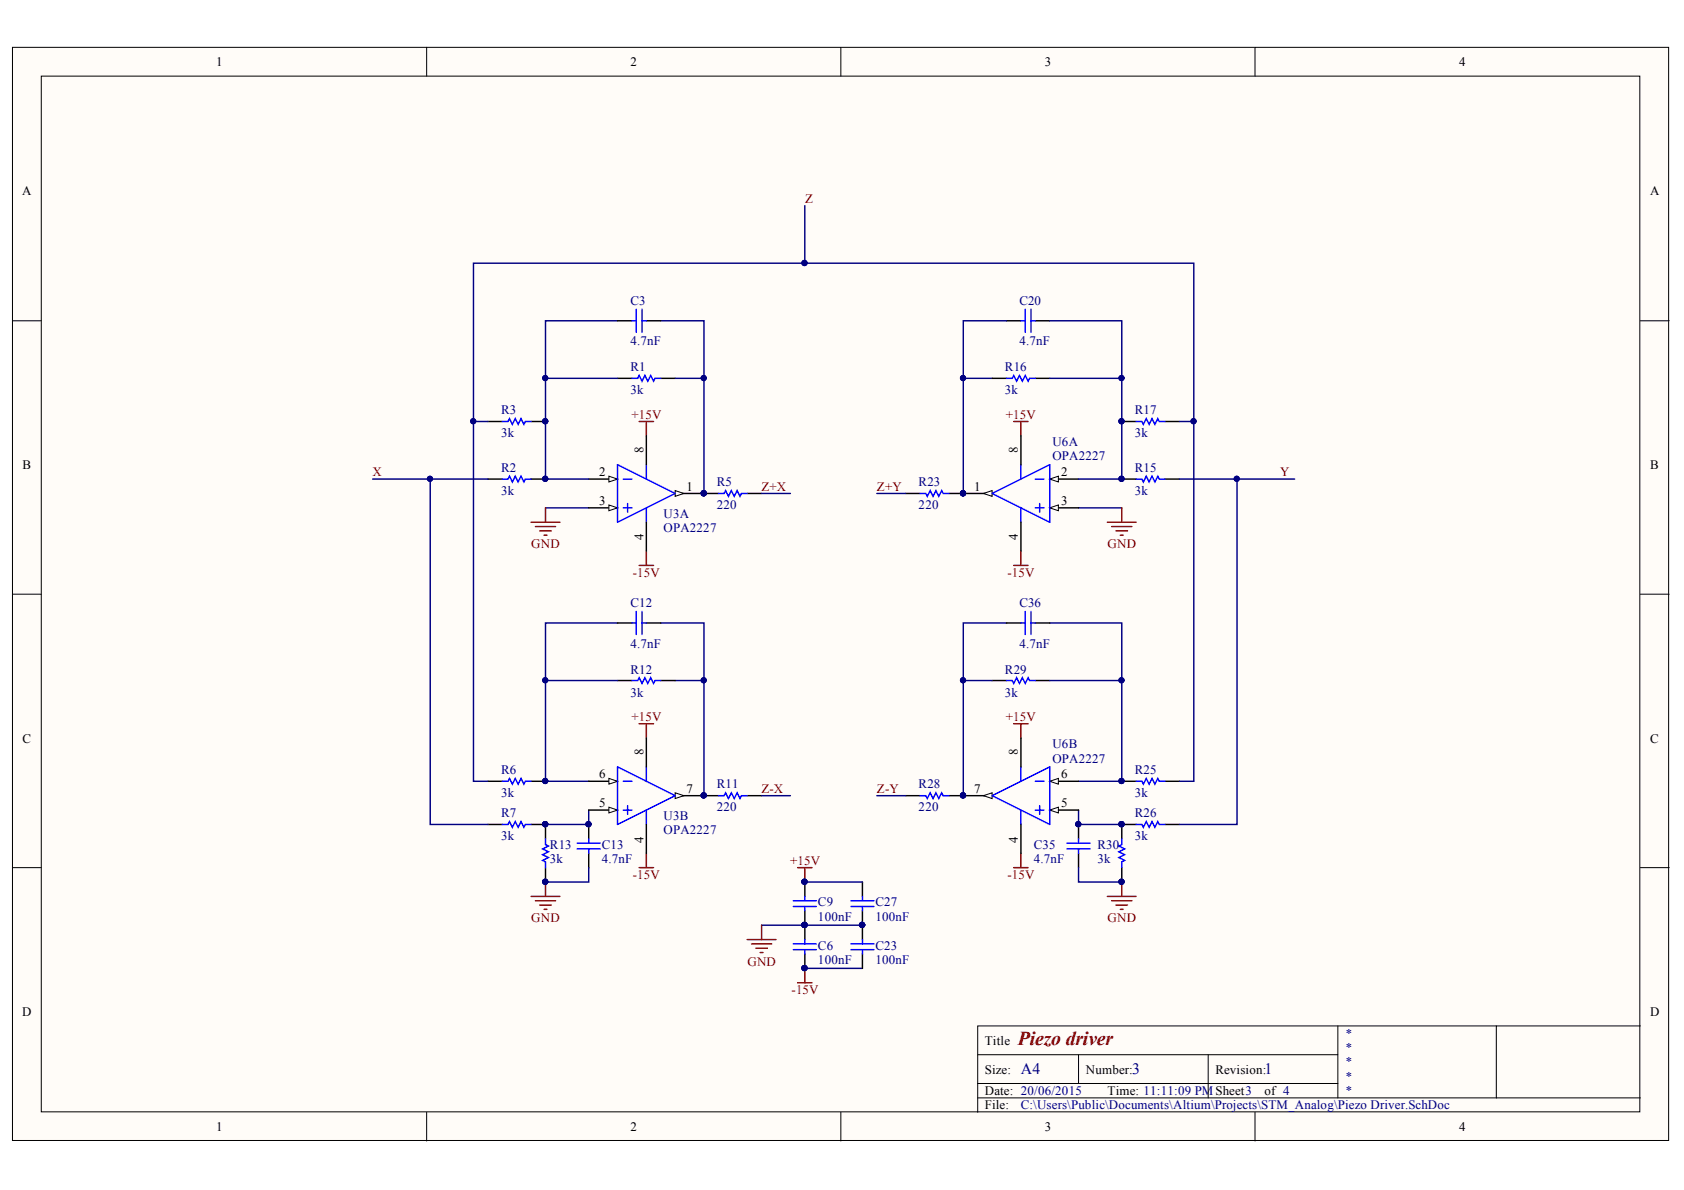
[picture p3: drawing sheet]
<svg xmlns="http://www.w3.org/2000/svg" width="297mm" height="210mm" viewBox="0 0 297 210" stroke-linecap="round" stroke-linejoin="round" font-family="sans-serif">
<defs><g id="words">
<text font-size="3.5" fill="#800000" x="179.5" y="184.3">Piezo driver</text>
<g font-size="2.8" fill="#000080">
<text x="180.1" y="189.5">A4</text>
<text x="199.7" y="189.5">3</text>
<text x="223" y="189.5">1</text>
</g>
<g font-size="2.3">
<text x="38.1" y="11.7">1</text>
<text x="111.2" y="11.7">2</text>
<text x="184.3" y="11.7">3</text>
<text x="257.4" y="11.7">4</text>
<text x="3.9" y="34.5">A</text>
<text x="291.1" y="34.5">A</text>
<text x="4" y="82.7">B</text>
<text x="105.7" y="84">2</text>
<text x="113.5" y="79.9" transform="rotate(-90 113.5 79.9)">8</text>
<text x="179.5" y="79.9" transform="rotate(-90 179.5 79.9)">8</text>
<text x="187.2" y="84">2</text>
<text x="291.1" y="82.7">B</text>
<text x="105.7" y="89.1">3</text>
<text x="121.1" y="86.5">1</text>
<text x="171.8" y="86.5">1</text>
<text x="187.2" y="89.1">3</text>
<text x="113.5" y="95.3" transform="rotate(-90 113.5 95.3)">4</text>
<text x="179.5" y="95.3" transform="rotate(-90 179.5 95.3)">4</text>
<text x="4" y="131">C</text>
<text x="291.1" y="131">C</text>
<text x="105.7" y="137.3">6</text>
<text x="113.5" y="133.3" transform="rotate(-90 113.5 133.3)">8</text>
<text x="179.5" y="133.3" transform="rotate(-90 179.5 133.3)">8</text>
<text x="187.2" y="137.3">6</text>
<text x="105.7" y="142.4">5</text>
<text x="121.1" y="139.8">7</text>
<text x="171.8" y="139.8">7</text>
<text x="187.2" y="142.4">5</text>
<text x="113.5" y="148.6" transform="rotate(-90 113.5 148.6)">4</text>
<text x="179.5" y="148.6" transform="rotate(-90 179.5 148.6)">4</text>
<text x="3.9" y="179.2">D</text>
<text x="291.1" y="179.2">D</text>
<text x="173.7" y="184.3">Title</text>
<text x="173.7" y="189.4">Size:</text>
<text x="191.6" y="189.4">Number:</text>
<text x="214.4" y="189.4">Revision:</text>
<text x="173.7" y="193.2">Date: 20/06/2015</text>
<text x="173.7" y="195.7">File:</text>
<text x="195.4" y="193.2">Time: 11:11:09 PMSheet3</text>
<text x="223" y="193.2">of 4</text>
<text x="38.1" y="199.5">1</text>
<text x="111.2" y="199.5">2</text>
<text x="184.3" y="199.5">3</text>
<text x="257.4" y="199.5">4</text>
</g>
<g font-size="2.3" fill="#800000">
<text x="142" y="35.7">Z</text>
<text x="111.4" y="73.9">+15V</text>
<text x="177.4" y="73.9">+15V</text>
<text x="65.7" y="84">X</text>
<text x="225.8" y="84">Y</text>
<text x="134.3" y="86.5">Z+X</text>
<text x="154.7" y="86.5">Z+Y</text>
<text x="93.7" y="96.7">GND</text>
<text x="111.6" y="101.7">-15V</text>
<text x="177.7" y="101.7">-15V</text>
<text x="195.4" y="96.7">GND</text>
<text x="111.4" y="127.2">+15V</text>
<text x="177.4" y="127.2">+15V</text>
<text x="134.3" y="139.8">Z-X</text>
<text x="154.7" y="139.8">Z-Y</text>
<text x="111.6" y="155.1">-15V</text>
<text x="139.4" y="152.5">+15V</text>
<text x="177.7" y="155.1">-15V</text>
<text x="93.7" y="162.7">GND</text>
<text x="195.4" y="162.7">GND</text>
<text x="131.8" y="170.3">GND</text>
<text x="139.6" y="175.4">-15V</text>
</g>
<g font-size="2.3" fill="#000080">
<text x="111.2" y="53.8">C3</text>
<text x="179.8" y="53.8">C20</text>
<text x="111.2" y="65.5">R1</text>
<text x="111.2" y="60.9">4.7nF</text>
<text x="177.3" y="65.5">R16</text>
<text x="179.8" y="60.9">4.7nF</text>
<text x="111.2" y="69.5">3k</text>
<text x="177.3" y="69.5">3k</text>
<text x="88.4" y="73.1">R3</text>
<text x="88.4" y="77.1">3k</text>
<text x="200.2" y="73.1">R17</text>
<text x="200.2" y="77.1">3k</text>
<text x="88.4" y="83.2">R2</text>
<text x="185.6" y="78.7">U6A</text>
<text x="185.6" y="81.2">OPA2227</text>
<text x="200.2" y="83.2">R15</text>
<text x="88.4" y="87.3">3k</text>
<text x="126.4" y="85.8">R5</text>
<text x="126.4" y="89.8">220</text>
<text x="162" y="85.8">R23</text>
<text x="162" y="89.8">220</text>
<text x="200.2" y="87.3">3k</text>
<text x="117" y="91.3">U3A</text>
<text x="117" y="93.9">OPA2227</text>
<text x="111.2" y="107.1">C12</text>
<text x="179.8" y="107.1">C36</text>
<text x="111.2" y="118.8">R12</text>
<text x="111.2" y="114.2">4.7nF</text>
<text x="177.3" y="118.8">R29</text>
<text x="179.8" y="114.2">4.7nF</text>
<text x="111.2" y="122.9">3k</text>
<text x="177.3" y="122.9">3k</text>
<text x="185.6" y="132">U6B</text>
<text x="88.4" y="136.5">R6</text>
<text x="185.6" y="134.5">OPA2227</text>
<text x="200.2" y="136.5">R25</text>
<text x="88.4" y="140.6">3k</text>
<text x="126.4" y="139.1">R11</text>
<text x="126.4" y="143.1">220</text>
<text x="162" y="139.1">R28</text>
<text x="162" y="143.1">220</text>
<text x="200.2" y="140.6">3k</text>
<text x="88.4" y="144.2">R7</text>
<text x="88.4" y="148.2">3k</text>
<text x="97" y="149.7">R13</text>
<text x="106.1" y="149.7">C13</text>
<text x="117" y="144.7">U3B</text>
<text x="117" y="147.2">OPA2227</text>
<text x="182.3" y="149.7">C35</text>
<text x="193.6" y="149.7">R30</text>
<text x="200.2" y="144.2">R26</text>
<text x="200.2" y="148.2">3k</text>
<text x="97" y="152.3">3k</text>
<text x="106.1" y="152.3">4.7nF</text>
<text x="182.3" y="152.3">4.7nF</text>
<text x="193.6" y="152.3">3k</text>
<text x="144.3" y="159.9">C9</text>
<text x="154.4" y="159.9">C27</text>
<text x="144.3" y="162.4">100nF</text>
<text x="144.3" y="167.6">C6</text>
<text x="154.4" y="162.4">100nF</text>
<text x="154.4" y="167.6">C23</text>
<text x="144.3" y="170.1">100nF</text>
<text x="154.4" y="170.1">100nF</text>
<text x="237.2" y="183">*</text>
<text x="237.2" y="185.6">*</text>
<text x="237.2" y="188.1">*</text>
<text x="237.2" y="190.6">*</text>
<text x="180.1" y="195.7">C:\Users\Public\Documents\Altium\Projects\STM_Analog\Piezo Driver.SchDoc</text>
<text x="237.2" y="193.2">*</text>
</g>
</g></defs>
<g fill="#fffcf8" stroke="#000" stroke-width=".18">
<path d="M2.2 8.4h292.1v192.8h-292.1z"/>
<path d="M7.3 13.4h281.9v182.7h-281.9z"/>
</g>
<g fill="none" stroke="#000" stroke-width=".18">
<path d="M75.3 8.4v5M148.3 8.4v5M221.4 8.4v5M2.2 56.6h5.1M289.3 56.6h5.1M2.2 104.8h5.1M289.3 104.8h5.1M2.2 153h5.1M289.3 153h5.1M75.3 196.2v5.1M148.3 196.2v5.1M172.5 186h63.5"/>
<path d="M172.5 193.7h116.8M172.5 191.1h63.5M190.2 186v5.1M213.1 186v7.7M221.4 196.2v5.1M236 181v12.7M263.9 181h-91.4v15.2M289.3 181h-25.4v12.7"/>
</g>
<g fill="none" stroke="#000" stroke-width=".25">
<path d="M108.9 56.6h2.6M114 56.6h2.5M177.5 56.6h2.6M182.6 56.6h2.6M86.1 74.3h2.5M93.7 74.3h2.5M108.9 66.7h2.6M116.5 66.7h2.6M175 66.7h2.5M182.6 66.7h2.6M197.9 74.3h2.5M205.5 74.3h2.5"/>
<path d="M86.1 84.5h2.5M93.7 84.5h2.5M119.1 87h7.6M131.8 87h2.5M159.7 87h2.6M167.4 87h2.5M197.9 84.5h2.5M205.5 84.5h2.5M108.9 109.9h2.6M114 109.9h2.5M177.5 109.9h2.6M182.6 109.9h2.6"/>
<path d="M86.1 137.8h2.5M93.7 137.8h2.5M108.9 120h2.6M116.5 120h2.6M175 120h2.5M182.6 120h2.6M197.9 137.8h2.5M205.5 137.8h2.5M86.1 145.4h2.5M93.7 145.4h2.5v2.6M96.2 153v2.6M103.8 145.4v2.6"/>
<path d="M103.8 150.5v2.5M124.2 140.3h2.5M131.8 140.3h2.5M142 155.6v2.5M152.1 155.6v2.5M159.7 140.3h2.6M167.4 140.3h2.5M190.2 145.4v2.6M190.2 150.5v2.5M197.9 153v2.6M200.4 145.4h-2.5v2.6M205.5 145.4h2.5"/>
<path d="M142 160.7v5M142 168.3v2.5M152.1 160.7v5M152.1 168.3v2.5"/>
</g>
<g fill="none" stroke="#00f" stroke-width=".25">
<path d="M111.5 56.6h.7M112.2 54.6v4M113.2 56.6h.8M113.2 54.6v4M180.1 56.6h.7M180.8 54.6v4M181.9 54.6v4M181.9 56.6h.7M88.6 74.3h1l.3-.5 .5 1.1 .5-1.1 .5 1.1 .5-1.1 .5 1.1 .3-.6h1M111.5 66.7h1l.2-.5 .5 1 .6-1 .5 1 .5-1 .5 1 .2-.5h1M177.5 66.7h1.1l.2-.5 .5 1 .5-1 .5 1 .5-1 .5 1 .3-.5h1M200.4 74.3h1l.3 .6 .5-1.1 .5 1.1 .5-1.1 .5 1.1 .5-1.1 .3 .5h1"/>
<path d="M88.6 84.5h1l.3-.5 .5 1 .5-1 .5 1 .5-1 .5 1 .3-.5h1M109.9 84.5h1.6M109.9 89.6h1.6M110.7 88.8v1.5M119.1 87l-10.2 5.1M126.7 87h1l.3-.5 .5 1 .5-1 .5 1 .5-1 .5 1 .3-.5h1M162.3 87h1l.3 .5 .5-1 .5 1 .5-1 .5 1 .5-1 .3 .5h1M200.4 84.5h1l.3 .5 .5-1 .5 1 .5-1 .5 1 .5-1 .3 .5h1M111.5 109.9h.7M112.2 107.9v4M113.2 107.9v4M113.2 109.9h.8"/>
<path d="M180.1 109.9h.7M180.8 107.9v4M181.9 107.9v4M181.9 109.9h.7M88.6 137.8h1l.3-.5 .5 1 .5-1 .5 1 .5-1 .5 1 .3-.5h1M111.5 120h1l.2-.5 .5 1 .6-1 .5 1 .5-1 .5 1 .2-.5h1M177.5 120h1.1l.2 .5 .5-1 .5 1 .5-1 .5 1 .5-1 .3 .5h1M200.4 137.8h1l.3 .5 .5-1 .5 1 .5-1 .5 1 .5-1 .3 .5h1M88.6 145.4h1l.3-.5 .5 1 .5-1 .5 1 .5-1 .5 1 .3-.5h1M96.2 148v1l.5 .2-1 .5 1 .5-1 .6 1 .5-1 .5 .5 .2v1M101.8 148.7h4.1M101.8 149.7h4.1"/>
<path d="M103.8 148v.7M103.8 149.7v.8M126.7 140.3h1l.3-.5 .5 1.1 .5-1.1 .5 1.1 .5-1.1 .5 1.1 .3-.6h1M139.9 158.9h4.1M139.9 159.9h4.1M142 158.1v.8M142 159.9v.8M150.1 158.9h4.1M150.1 159.9h4.1M152.1 158.1v.8M152.1 159.9v.8M162.3 140.3h1l.3 .6 .5-1.1 .5 1.1 .5-1.1 .5 1.1 .5-1.1 .3 .5h1"/>
<path d="M188.2 148.7h4.1M188.2 149.7h4.1M190.2 148v.7M190.2 149.7v.8M197.9 148v1l-.5 .2 1 .5-1 .5 1 .6-1 .5 1 .5-.5 .2v1M200.4 145.4h1l.3 .5 .5-1 .5 1 .5-1 .5 1 .5-1 .3 .5h1M139.9 166.5h4.1M139.9 167.5h4.1M142 165.7v.8M142 167.5v.8M150.1 166.5h4.1M150.1 167.5h4.1"/>
<path d="M152.1 165.7v.8M152.1 167.5v.8"/>
</g>
<g fill="#000080" stroke="#000080" stroke-width=".18">
<circle cx="96.2" cy="84.5" r=".46"/>
<circle cx="124.1" cy="87" r=".46"/>
<circle cx="124.1" cy="66.7" r=".46"/>
<circle cx="96.2" cy="66.7" r=".46"/>
<circle cx="96.2" cy="74.3" r=".46"/>
<circle cx="96.2" cy="137.8" r=".46"/>
<circle cx="96.2" cy="155.5" r=".46"/>
<circle cx="124.1" cy="140.3" r=".46"/>
<circle cx="124.1" cy="120" r=".46"/>
<circle cx="96.2" cy="120" r=".46"/>
<circle cx="197.8" cy="84.5" r=".46"/>
<circle cx="169.9" cy="87" r=".46"/>
<circle cx="169.9" cy="66.7" r=".46"/>
<circle cx="197.8" cy="66.7" r=".46"/>
<circle cx="197.8" cy="74.3" r=".46"/>
<circle cx="169.9" cy="140.3" r=".46"/>
<circle cx="169.9" cy="120" r=".46"/>
<circle cx="197.8" cy="120" r=".46"/>
<circle cx="210.5" cy="74.3" r=".46"/>
<circle cx="141.9" cy="155.5" r=".46"/>
<circle cx="141.9" cy="170.8" r=".46"/>
<circle cx="141.9" cy="163.1" r=".46"/>
<circle cx="152.1" cy="163.1" r=".46"/>
<circle cx="141.9" cy="46.4" r=".47"/>
<circle cx="83.5" cy="74.3" r=".46"/>
<circle cx="96.2" cy="145.4" r=".46"/>
<circle cx="103.8" cy="145.4" r=".46"/>
<circle cx="75.8" cy="84.5" r=".46"/>
<circle cx="197.8" cy="137.8" r=".46"/>
<circle cx="197.8" cy="155.5" r=".46"/>
<circle cx="197.8" cy="145.4" r=".46"/>
<circle cx="190.2" cy="145.4" r=".46"/>
<circle cx="218.1" cy="84.5" r=".46"/>
</g>
<g fill="none" stroke="#000080" stroke-width=".25">
<path d="M142 36.3v10.1M108.9 56.6h-12.7v10.1M116.5 56.6h7.7v10.1M177.5 56.6h-7.6v10.1M185.2 56.6h12.7v10.1M83.5 74.3v-27.9h127.1v27.9M86.1 74.3h-2.6v63.5h2.6M119.1 66.7h5.1v20.3M175 66.7h-5.1v20.3M208 74.3h2.6v63.5h-2.6M75.9 84.5v60.9h10.2M96.2 89.6h7.6"/>
<path d="M134.3 87h5.1M154.7 87h5M190.2 89.6h7.7M218.2 84.5v60.9h-10.2M108.9 109.9h-12.7v10.1M116.5 109.9h7.7v10.1M177.5 109.9h-7.6v10.1M185.2 109.9h12.7v10.1M108.9 120h-12.7v17.8h7.6M119.1 120h5.1v20.3M175 120h-5.1v20.3M185.2 120h12.7v17.8h-7.7"/>
<path d="M103.8 142.9v2.5h-7.6M103.8 153v2.6h-7.6M134.3 140.3h5.1M142 155.6h10.1M154.7 140.3h5M190.2 142.9v2.5h7.7M190.2 153v2.6h7.7M134.3 163.2h17.8M142 170.8h10.1"/>
</g>
<g fill="none" stroke="#800000" stroke-width=".25">
<path d="M112.7 74.3h2.6M114 74.3v2.6M178.8 74.3h2.5M180.1 74.3v2.6M93.7 92.1h5.1M94.4 92.9h3.6M95.2 93.6h2M96 94.4h.5M96.2 89.6v2.5M112.7 99.7h2.6M114 97.2v2.5M178.8 99.7h2.5"/>
<path d="M180.1 97.2v2.5M195.3 92.1h5.1M196.1 92.9h3.5M196.8 93.6h2.1M197.6 94.4h.5M197.9 89.6v2.5M112.7 127.7h2.6M114 127.7v2.5M178.8 127.7h2.5M180.1 127.7v2.5M93.7 158.1h5.1M94.4 158.9h3.6"/>
<path d="M95.2 159.6h2M96.2 155.6v2.5M112.7 153h2.6M114 150.5v2.5M140.7 153h2.5M142 153v2.6M178.8 153h2.5M180.1 150.5v2.5M195.3 158.1h5.1M196.1 158.9h3.5M196.8 159.6h2.1M197.9 155.6v2.5"/>
<path d="M96 160.4h.5M131.8 165.7h5.1M132.6 166.5h3.5M133.3 167.3h2.1M134.1 168h.5M134.3 163.2v2.5M140.7 173.3h2.5M142 170.8v2.5M197.6 160.4h.5"/>
</g>
<path d="M119.1 86.5l1.5 .5-1.5 .5z" fill="#fffcf8" stroke="#000" stroke-width=".18"/>
<circle cx="124.1" cy="87" r=".46" fill="#000080" stroke="#000080" stroke-width=".18"/>
<path d="M103.8 84.5h5.1" fill="none" stroke="#000" stroke-width=".25"/>
<path d="M107.4 84l1.5 .5-1.5 .5z" fill="#fffcf8" stroke="#000" stroke-width=".18"/>
<path d="M103.8 89.6h5.1" fill="none" stroke="#000" stroke-width=".25"/>
<path d="M107.4 89.1l1.5 .5-1.5 .5z" fill="#fffcf8" stroke="#000" stroke-width=".18"/>
<path d="M114 82v2.5M114 89.6v2.5M119.1 87l-10.2-5v10.1M182.6 137.8h1.5M185.2 135.3l-10.2 5M182.6 142.9h1.5M183.4 142.1v1.5" fill="none" stroke="#00f" stroke-width=".25"/>
<path d="M114 76.9v5.1M114 92.1v5.1M185.2 142.9h5" fill="none" stroke="#000" stroke-width=".25"/>
<circle cx="124.1" cy="87" r=".46" fill="#000080" stroke="#000080" stroke-width=".18"/>
<path d="M185.2 142.9l1.5-.5v1z" fill="#fffcf8" stroke="#000" stroke-width=".18"/>
<path d="M185.2 137.8h5" fill="none" stroke="#000" stroke-width=".25"/>
<path d="M185.2 137.8l1.5-.5v1z" fill="#fffcf8" stroke="#000" stroke-width=".18"/>
<path d="M169.9 140.3h5.1" fill="none" stroke="#000" stroke-width=".25"/>
<path d="M173.5 140.3l1.5-.5v1.1z" fill="#fffcf8" stroke="#000" stroke-width=".18"/>
<g fill="#000080" stroke="#000080" stroke-width=".18">
<circle cx="169.9" cy="140.3" r=".46"/>
<circle cx="96.2" cy="84.5" r=".46"/>
<circle cx="96.2" cy="74.3" r=".46"/>
<circle cx="96.2" cy="66.7" r=".46"/>
</g>
<path d="M175 87l10.2 5.1M182.6 84.5h1.5M182.6 89.6h1.5M183.4 88.8v1.5M180.1 135.3v2.5M185.2 135.3v10.1l-10.2-5.1M180.1 142.9v2.5" fill="none" stroke="#00f" stroke-width=".25"/>
<path d="M169.9 87h5.1M180.1 130.2v5.1M180.1 145.4v5.1" fill="none" stroke="#000" stroke-width=".25"/>
<path d="M108.9 66.7h-12.7v17.8h7.6" fill="none" stroke="#000080" stroke-width=".25"/>
<path d="M173.5 87l1.5-.5v1z" fill="#fffcf8" stroke="#000" stroke-width=".18"/>
<circle cx="169.9" cy="87" r=".46" fill="#000080" stroke="#000080" stroke-width=".18"/>
<path d="M185.2 84.5h5" fill="none" stroke="#000" stroke-width=".25"/>
<path d="M185.2 84.5l1.5-.5v1z" fill="#fffcf8" stroke="#000" stroke-width=".18"/>
<path d="M185.2 89.6h5" fill="none" stroke="#000" stroke-width=".25"/>
<path d="M185.2 89.6l1.5-.5v1z" fill="#fffcf8" stroke="#000" stroke-width=".18"/>
<path d="M175 87l10.2-5v10.1M180.1 82v2.5M180.1 89.6v2.5M108.9 135.3l10.2 5M109.9 137.8h1.6M109.9 142.9h1.6M110.7 142.1v1.5" fill="none" stroke="#00f" stroke-width=".25"/>
<path d="M180.1 76.9v5.1M180.1 92.1v5.1M103.8 142.9h5.1" fill="none" stroke="#000" stroke-width=".25"/>
<circle cx="169.9" cy="87" r=".46" fill="#000080" stroke="#000080" stroke-width=".18"/>
<path d="M107.4 142.4l1.5 .5-1.5 .5z" fill="#fffcf8" stroke="#000" stroke-width=".18"/>
<path d="M103.8 137.8h5.1" fill="none" stroke="#000" stroke-width=".25"/>
<path d="M107.4 137.3l1.5 .5-1.5 .5z" fill="#fffcf8" stroke="#000" stroke-width=".18"/>
<path d="M119.1 140.3h5.1" fill="none" stroke="#000" stroke-width=".25"/>
<path d="M119.1 139.8l1.5 .5-1.5 .6z" fill="#fffcf8" stroke="#000" stroke-width=".18"/>
<g fill="#000080" stroke="#000080" stroke-width=".18">
<circle cx="124.1" cy="140.3" r=".46"/>
<circle cx="197.8" cy="84.5" r=".46"/>
<circle cx="197.8" cy="74.3" r=".46"/>
<circle cx="197.8" cy="66.7" r=".46"/>
<circle cx="218.1" cy="84.5" r=".46"/>
<circle cx="75.8" cy="84.5" r=".46"/>
</g>
<path d="M108.9 135.3v10.1l10.2-5.1M114 135.3v2.5M114 142.9v2.5" fill="none" stroke="#00f" stroke-width=".25"/>
<path d="M114 130.2v5.1M114 145.4v5.1" fill="none" stroke="#000" stroke-width=".25"/>
<path d="M185.2 66.7h12.7v17.8h-7.7M65.7 84.5h20.4M208 84.5h20.4" fill="none" stroke="#000080" stroke-width=".25"/>
<use href="#words"/>
</svg>
